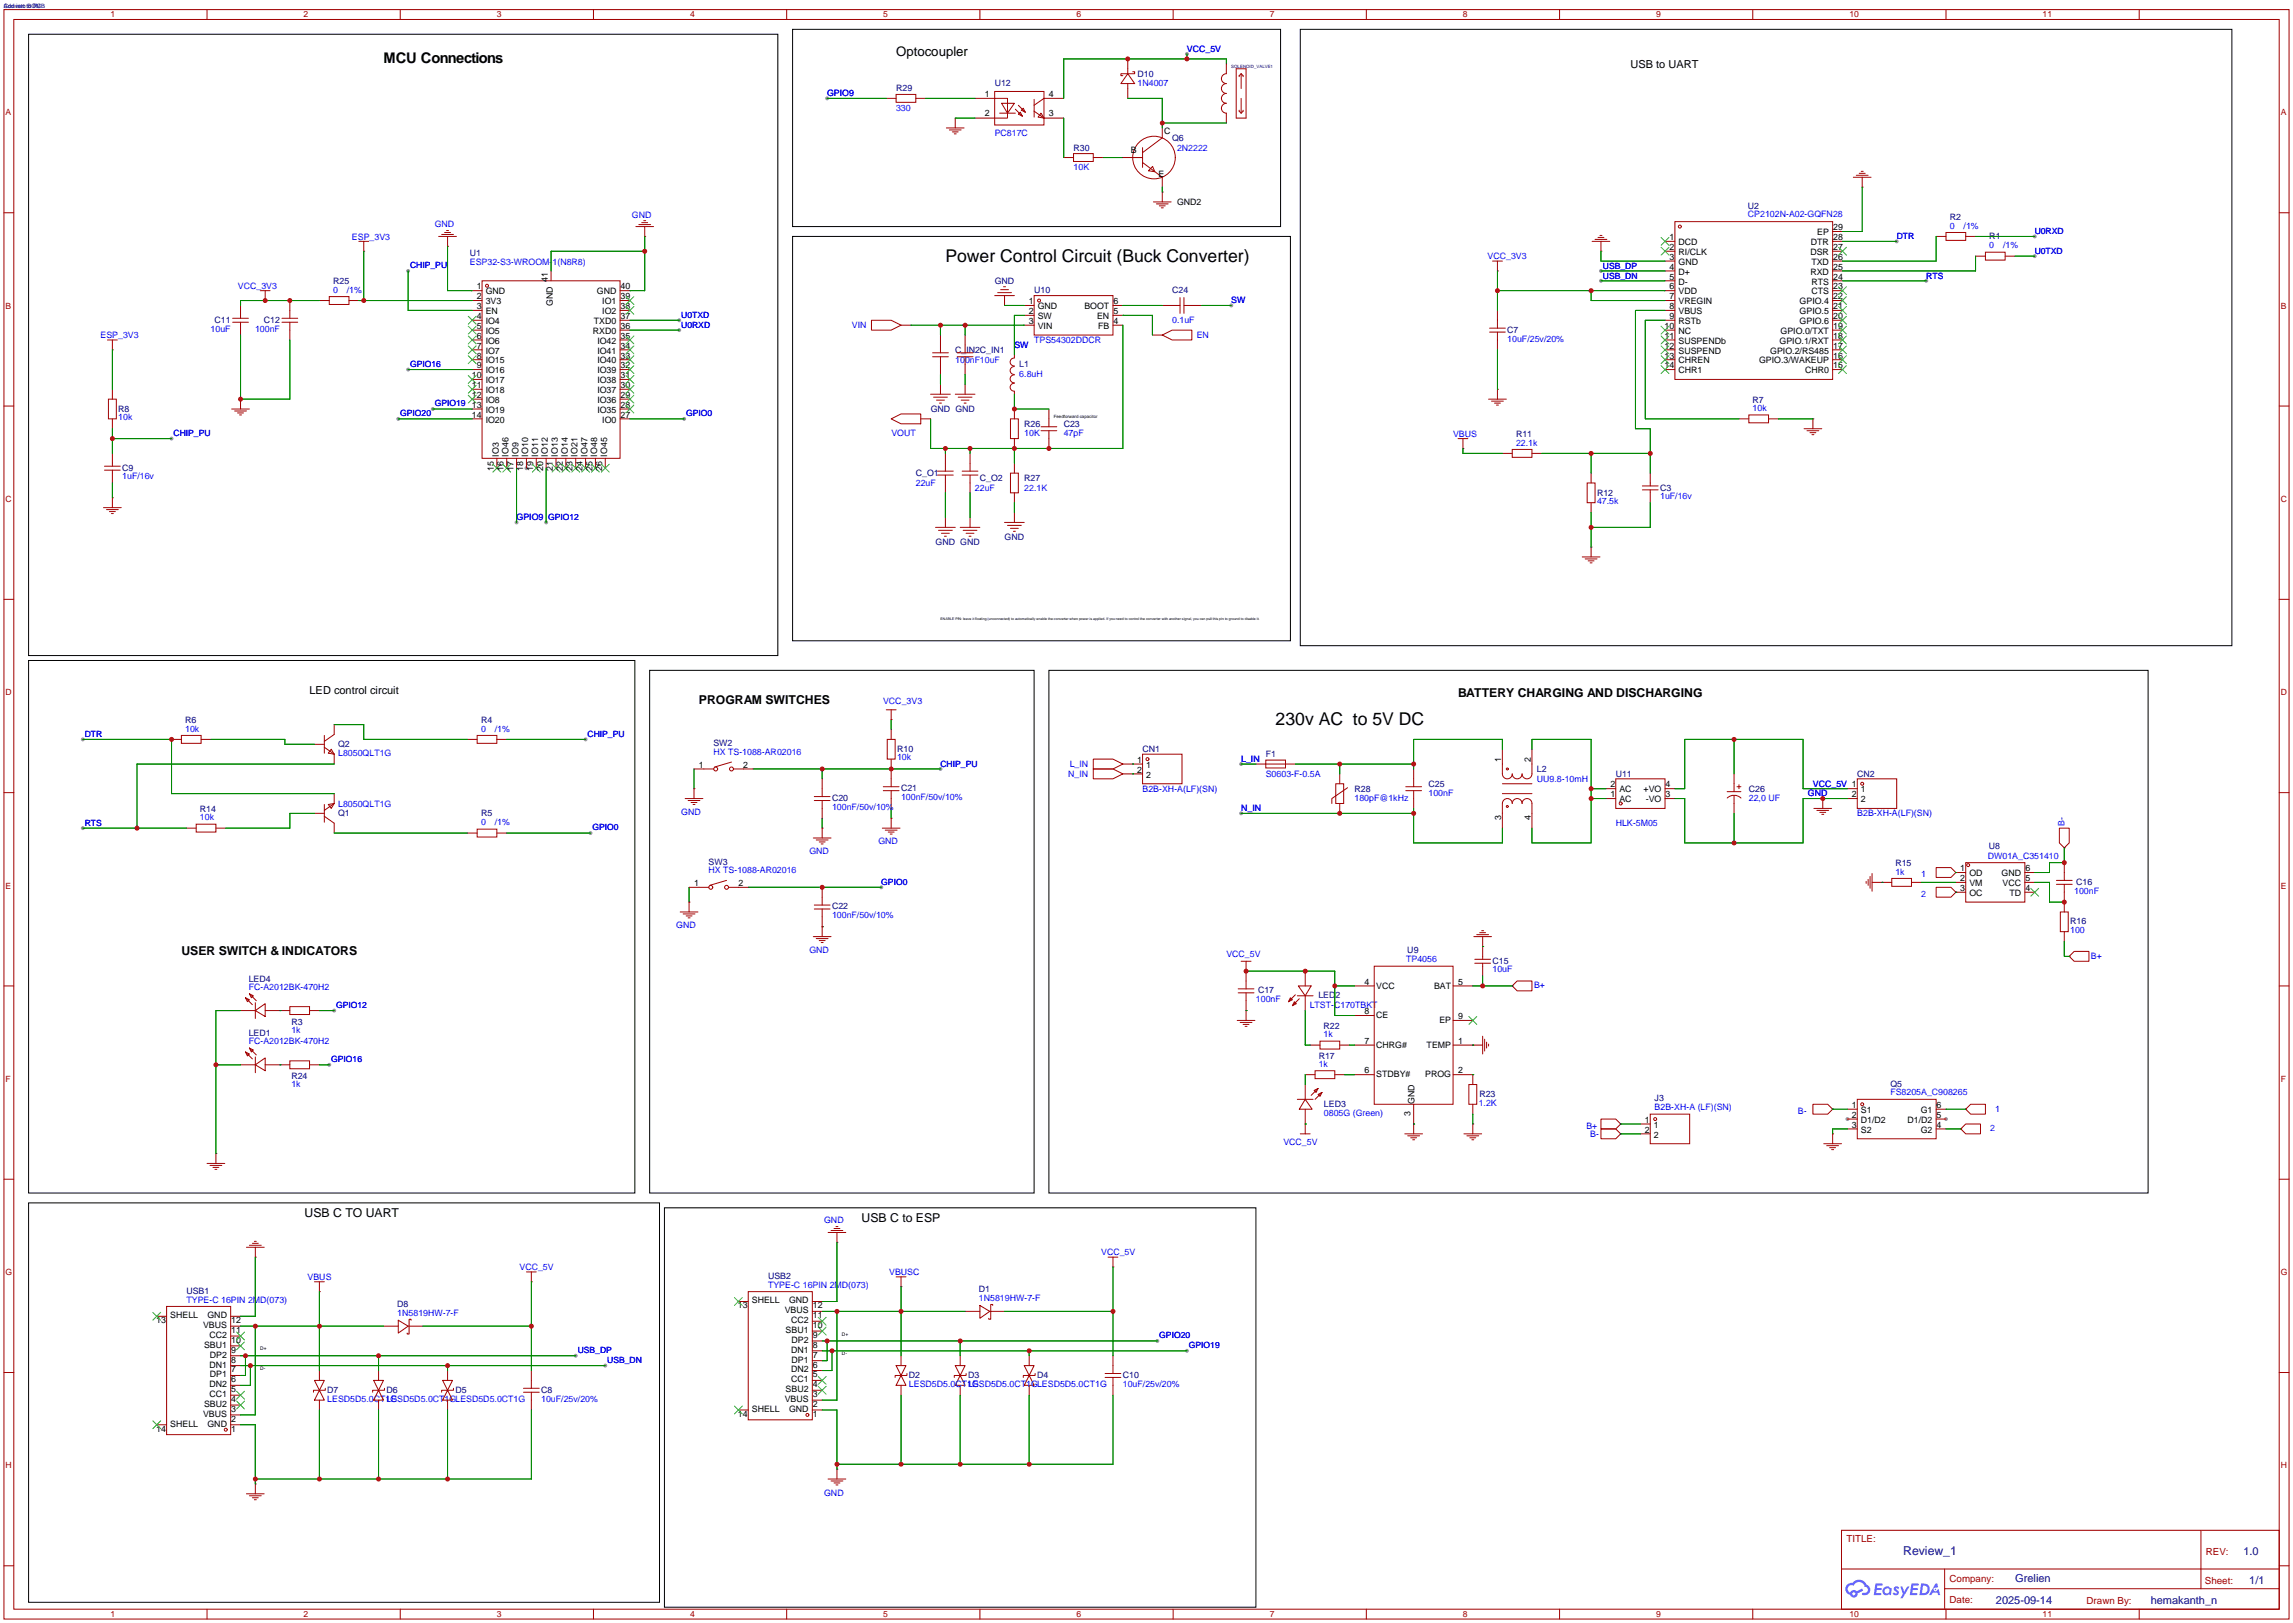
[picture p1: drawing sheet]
<svg xmlns="http://www.w3.org/2000/svg" width="591mm" height="418mm" viewBox="0 0 591 418" stroke-linecap="round" stroke-linejoin="round" font-family="sans-serif">
<defs><g id="words">
<g font-size="4.5">
<text x="243.6" y="67.4">Power Control Circuit (Buck Converter)</text>
<text x="328.7" y="186.8">230v AC to 5V DC</text>
</g>
<text font-size="3.8" x="98.8" y="16.1">MCU Connections</text>
<text font-size="3.4" x="230.9" y="14.4">Optocoupler</text>
<g font-size="3.1">
<text x="375.7" y="179.5">BATTERY CHARGING AND DISCHARGING</text>
<text x="180.1" y="181.3">PROGRAM SWITCHES</text>
<text x="46.7" y="246.1">USER SWITCH &amp; INDICATORS</text>
<text x="78.5" y="313.4">USB C TO UART</text>
<text x="222" y="314.6">USB C to ESP</text>
</g>
<text font-size="3.1" fill="#000080" x="490.4" y="400.4">Review_1</text>
<g font-size="2.8">
<text x="420.1" y="17.5">USB to UART</text>
<text x="79.8" y="178.8">LED control circuit</text>
</g>
<g font-size="2.8" fill="#000080">
<text x="578" y="400.6">1.0</text>
<text x="519.2" y="407.5">Grelien</text>
<text x="514.3" y="413.1">2025-09-14</text>
<text x="554.1" y="413">hemakanth_n</text>
<text x="579.5" y="408">1/1</text>
</g>
<g font-size="2.5" fill="#a00000">
<text x="475.7" y="397.2">TITLE:</text>
<text x="568.4" y="400.6">REV:</text>
<text x="502.3" y="407.5">Company:</text>
<text x="568.1" y="407.9">Sheet:</text>
<text x="502.3" y="413">Date:</text>
<text x="537.6" y="413">Drawn By:</text>
</g>
<g font-size="2.3" fill="#00f">
<text x="305.8" y="13.4">VCC_5V</text>
<text x="293.1" y="22.3">1N4007</text>
<text x="213.1" y="24.8">GPIO9</text>
<text x="230.9" y="28.6">330</text>
<text x="256.3" y="35">PC817C</text>
<text x="303.3" y="38.8">2N2222</text>
<text x="276.6" y="43.8">10K</text>
<text x="112" y="58.6">GND</text>
<text x="162.8" y="56.1">GND</text>
<text x="450.4" y="56">CP2102N-A02-GQFN28</text>
<text x="502.4" y="58.9">0</text>
<text x="505.9" y="58.9">/1%</text>
<text x="90.7" y="61.7">ESP_3V3</text>
<text x="512.6" y="64">0</text>
<text x="516.1" y="64">/1%</text>
<text x="121.1" y="68.2">ESP32-S3-WROOM-1(N8R8)</text>
<text x="383.3" y="66.8">VCC_3V3</text>
<text x="61.3" y="74.4">VCC_3V3</text>
<text x="85.8" y="75.4">0</text>
<text x="89.4" y="75.4">/1%</text>
<text x="302" y="83.2">0.1uF</text>
<text x="317.2" y="78.1">SW</text>
<text x="25.9" y="87.1">ESP_3V3</text>
<text x="54.3" y="85.4">10uF</text>
<text x="65.7" y="85.4">100nF</text>
<text x="219.5" y="84.5">VIN</text>
<text x="261.4" y="89.6">SW</text>
<text x="266.4" y="88.3">TPS54302DDCR</text>
<text x="308.4" y="87">EN</text>
<text x="388.4" y="88">10uF/25v/20%</text>
<text x="246.1" y="93.4">100nF10uF</text>
<text x="262.6" y="97.2">6.8uH</text>
<text x="451.6" y="105.9">10k</text>
<text x="30.5" y="108.2">10k</text>
<text x="229.7" y="112.4">VOUT</text>
<text x="263.9" y="112.4">10K</text>
<text x="274.1" y="112.4">47pF</text>
<text x="374.4" y="112.5">VBUS</text>
<text x="390.6" y="114.8">22.1k</text>
<text x="31.5" y="123.5">1uF/16v</text>
<text x="236" y="125.1">22uF</text>
<text x="251.2" y="126.4">22uF</text>
<text x="263.9" y="126.4">22.1K</text>
<text x="411.5" y="129.8">47.5k</text>
<text x="427.7" y="128.6">1uF/16v</text>
<text x="133.1" y="134">GPIO9</text>
<text x="227.5" y="181.4">VCC_3V3</text>
<text x="47.7" y="188.5">10k</text>
<text x="123.9" y="188.5">0</text>
<text x="127.5" y="188.5">/1%</text>
<text x="87.1" y="194.6">L8050QLT1G</text>
<text x="183.8" y="194.4">HX TS-1088-AR02016</text>
<text x="231.1" y="195.8">10k</text>
<text x="275.6" y="197.5">L_IN</text>
<text x="319.8" y="196.2">L_IN</text>
<text x="275.3" y="200.1">N_IN</text>
<text x="294.4" y="203.9">B2B-XH-A(LF)(SN)</text>
<text x="326.1" y="200.1">S0603-F-0.5A</text>
<text x="396" y="201.3">UU9.8-10mH</text>
<text x="467.1" y="202.6">VCC_5V 1</text>
<text x="87.1" y="208">L8050QLT1G</text>
<text x="175.5" y="209.8">GND</text>
<text x="214.4" y="208.6">100nF/50v/10%</text>
<text x="232.2" y="206">100nF/50v/10%</text>
<text x="319.8" y="208.9">N_IN</text>
<text x="349" y="206.4">180pF@1kHz</text>
<text x="368" y="205.1">100nF</text>
<text x="450.6" y="206.4">22,0 UF</text>
<text x="465.8" y="205.1">GND</text>
<text x="51.5" y="211.3">10k</text>
<text x="123.9" y="212.6">0</text>
<text x="127.5" y="212.6">/1%</text>
<text x="416.3" y="212.8">HLK-5M05</text>
<text x="478.5" y="210.2">B2B-XH-A(LF)(SN)</text>
<text x="531.9" y="212.7" transform="rotate(-90 531.9 212.7)">B-</text>
<text x="208.5" y="220">GND</text>
<text x="226.3" y="217.4">GND</text>
<text x="512.2" y="221.1">DW01A_C351410</text>
<text x="182.5" y="224.9">HX TS-1088-AR02016</text>
<text x="488.4" y="225.3">1k</text>
<text x="495" y="225.9">1</text>
<text x="495" y="231">2</text>
<text x="534.4" y="230.2">100nF</text>
<text x="174.2" y="239">GND</text>
<text x="214.4" y="236.5">100nF/50v/10%</text>
<text x="208.5" y="245.4">GND</text>
<text x="533.4" y="240.3">100</text>
<text x="316" y="246.4">VCC_5V</text>
<text x="362.3" y="247.9">TP4056</text>
<text x="384.6" y="250.5">10uF</text>
<text x="538.8" y="247">B+</text>
<text x="64.1" y="255">FC-A2012BK-470H2</text>
<text x="395.2" y="254.6">B+</text>
<text x="323.6" y="258.1">100nF</text>
<text x="337.5" y="259.6">LTST-C170TBKT</text>
<text x="64.1" y="269">FC-A2012BK-470H2</text>
<text x="75.1" y="266">1k</text>
<text x="341" y="267.2">1k</text>
<text x="339.8" y="274.8">1k</text>
<text x="75.1" y="280">1k</text>
<text x="341.1" y="287.3">0805G (Green)</text>
<text x="381" y="284.8">1.2K</text>
<text x="426.3" y="285.8">B2B-XH-A (LF)(SN)</text>
<text x="463.2" y="286.9">B-</text>
<text x="487.1" y="282">FS8205A_C908265</text>
<text x="514.1" y="286.4">1</text>
<text x="408.7" y="290.7">B+</text>
<text x="409.7" y="293">B-</text>
<text x="512.8" y="291.4">2</text>
<text x="330.7" y="295">VCC_5V</text>
<text x="212.3" y="315">GND</text>
<text x="283.7" y="323.4">VCC_5V</text>
<text x="79.2" y="329.7">VBUS</text>
<text x="133.9" y="327.2">VCC_5V</text>
<text x="229.1" y="328.4">VBUSC</text>
<text x="48" y="335.5">TYPE-C 16PIN 2MD(073)</text>
<text x="197.9" y="331.7">TYPE-C 16PIN 2MD(073)</text>
<text x="252.2" y="335">1N5819HW-7-F</text>
<text x="102.4" y="338.8">1N5819HW-7-F</text>
<text x="234.2" y="357.2">LESD5D5.0CT1G</text>
<text x="249.4" y="357.2">LESD5D5.0CT1GLESD5D5.0CT1G</text>
<text x="289.3" y="357.2">10uF/25v/20%</text>
<text x="84.3" y="361">LESD5D5.0CT1G</text>
<text x="99.6" y="361">LESD5D5.0CT1GLESD5D5.0CT1G</text>
<text x="139.4" y="361">10uF/25v/20%</text>
<text x="212.3" y="385.4">GND</text>
</g>
<g font-size="2.3" fill="#000080">
<text x="230.9" y="23.5">R29</text>
<text x="256.3" y="22.3">U12</text>
<text x="293.1" y="19.7">D10</text>
<text x="276.6" y="38.8">R30</text>
<text x="302" y="36.2">Q6</text>
<text x="450.4" y="53.8">U2</text>
<text x="502.4" y="56.6">R2</text>
<text x="121.1" y="66">U1</text>
<text x="512.6" y="61.7">R1</text>
<text x="85.8" y="73.1">R25</text>
<text x="256.3" y="73.1">GND</text>
<text x="266.4" y="75.6">U10</text>
<text x="302" y="75.6">C24</text>
<text x="55.3" y="83.2">C11</text>
<text x="68" y="83.2">C12</text>
<text x="388.4" y="85.6">C7</text>
<text x="246.1" y="90.8">C_IN2C_IN1</text>
<text x="262.6" y="94.6">L1</text>
<text x="30.5" y="106.1">R8</text>
<text x="239.8" y="106.1">GND GND</text>
<text x="451.6" y="103.7">R7</text>
<text x="263.9" y="109.9">R26</text>
<text x="274.1" y="109.9">C23</text>
<text x="390.6" y="112.6">R11</text>
<text x="31.5" y="121.3">C9</text>
<text x="236" y="122.6">C_O1</text>
<text x="252.5" y="123.9">C_O2</text>
<text x="263.9" y="123.9">R27</text>
<text x="411.5" y="127.7">R12</text>
<text x="427.7" y="126.4">C3</text>
<text x="241.1" y="140.4">GND GND</text>
<text x="258.8" y="139.1">GND</text>
<text x="47.7" y="186.3">R6</text>
<text x="123.9" y="186.1">R4</text>
<text x="87.1" y="192.3">Q2</text>
<text x="183.8" y="192.2">SW2</text>
<text x="231.1" y="193.6">R10</text>
<text x="294.4" y="193.7">CN1</text>
<text x="326.1" y="195">F1</text>
<text x="232.2" y="203.7">C21</text>
<text x="349" y="203.9">R28</text>
<text x="368" y="202.6">C25</text>
<text x="396" y="198.8">L2</text>
<text x="416.3" y="200.1">U11</text>
<text x="450.6" y="203.9">C26</text>
<text x="478.5" y="200.1">CN2</text>
<text x="51.5" y="209.1">R14</text>
<text x="214.4" y="206.3">C20</text>
<text x="87.1" y="210.3">Q1</text>
<text x="123.9" y="210.3">R5</text>
<text x="512.5" y="218.8">U8</text>
<text x="182.5" y="222.7">SW3</text>
<text x="488.4" y="223.1">R15</text>
<text x="535" y="227.9">C16</text>
<text x="214.4" y="234.2">C22</text>
<text x="533.4" y="238.1">R16</text>
<text x="362.6" y="245.5">U9</text>
<text x="384.6" y="248.3">C15</text>
<text x="64.1" y="252.8">LED4</text>
<text x="324.1" y="255.8">C17</text>
<text x="339.7" y="257.1">LED2</text>
<text x="75.1" y="263.9">R3</text>
<text x="64.1" y="266.8">LED1</text>
<text x="341" y="265">R22</text>
<text x="339.8" y="272.7">R17</text>
<text x="75.1" y="277.9">R24</text>
<text x="487.1" y="279.8">Q5</text>
<text x="341.1" y="285">LED3</text>
<text x="381.2" y="282.5">R23</text>
<text x="426.3" y="283.7">J3</text>
<text x="197.9" y="329.5">USB2</text>
<text x="48" y="333.3">USB1</text>
<text x="252.2" y="332.9">D1</text>
<text x="102.4" y="336.7">D8</text>
<text x="84.3" y="358.8">D7</text>
<text x="99.6" y="358.8">D6</text>
<text x="117.3" y="358.8">D5</text>
<text x="139.4" y="358.8">C8</text>
<text x="234.2" y="355">D2</text>
<text x="249.4" y="355">D3</text>
<text x="267.2" y="355">D4</text>
<text x="289.3" y="355">C10</text>
</g>
<g font-size="2.3">
<text x="253.8" y="24.9">1</text>
<text x="270.3" y="24.9">4</text>
<text x="253.8" y="30">2</text>
<text x="270.3" y="30">3</text>
<text x="300" y="34.4">C</text>
<text x="291.3" y="39.5">B</text>
<text x="298.5" y="45.6">E</text>
<text x="303.3" y="52.7">GND2</text>
<text x="472.3" y="59.3">29</text>
<text x="430.2" y="61.9">1</text>
<text x="430.2" y="64.4">2</text>
<text x="432.5" y="63.1">DCD</text>
<text x="432.5" y="65.7">RI/CLK</text>
<text x="466.5" y="65.7">DSR</text>
<text x="466.6" y="63.1">DTR</text>
<text x="468.2" y="60.6">EP</text>
<text x="472.3" y="64.4">27</text>
<text x="472.3" y="61.9">28</text>
<text x="430.2" y="66.9">3</text>
<text x="430.2" y="69.5">4</text>
<text x="432.5" y="68.2">GND</text>
<text x="432.5" y="70.7">D+</text>
<text x="466.5" y="70.7">RXD</text>
<text x="466.7" y="68.2">TXD</text>
<text x="472.3" y="69.5">25</text>
<text x="472.3" y="66.9">26</text>
<text x="122.8" y="74.6">1</text>
<text x="122.8" y="77.1">2</text>
<text x="125.1" y="75.8">GND</text>
<text x="141.2" y="72.7" transform="rotate(-90 141.2 72.7)">41</text>
<text x="153.8" y="75.8">GND</text>
<text x="159.9" y="77.1">39</text>
<text x="159.9" y="74.6">40</text>
<text x="430.2" y="72">5</text>
<text x="430.2" y="74.6">6</text>
<text x="430.2" y="77.1">7</text>
<text x="432.5" y="73.3">D-</text>
<text x="432.5" y="75.8">VDD</text>
<text x="466.7" y="75.8">CTS</text>
<text x="466.7" y="73.3">RTS</text>
<text x="472.3" y="77.1">22</text>
<text x="472.3" y="74.6">23</text>
<text x="472.3" y="72">24</text>
<text x="122.8" y="79.6">3</text>
<text x="122.8" y="82.2">4</text>
<text x="125.1" y="78.4">3V3</text>
<text x="125.1" y="80.9">EN</text>
<text x="125.1" y="83.4">IO4</text>
<text x="142.5" y="78.8" transform="rotate(-90 142.5 78.8)">GND</text>
<text x="153" y="83.4">TXD0</text>
<text x="155.2" y="80.9">IO2</text>
<text x="155.2" y="78.4">IO1</text>
<text x="159.9" y="82.2">37</text>
<text x="159.9" y="79.6">38</text>
<text x="265.1" y="78.4">1</text>
<text x="265.1" y="80.9">2</text>
<text x="265.1" y="83.4">3</text>
<text x="267.4" y="79.6">GND</text>
<text x="267.4" y="82.2">SW</text>
<text x="279.4" y="79.6">BOOT</text>
<text x="282.7" y="82.2">EN</text>
<text x="286.9" y="83.4">4</text>
<text x="286.9" y="80.9">5</text>
<text x="286.9" y="78.4">6</text>
<text x="430.2" y="79.6">8</text>
<text x="430.2" y="82.2">9</text>
<text x="432.5" y="78.4">VREGIN</text>
<text x="432.5" y="80.9">VBUS</text>
<text x="432.5" y="83.4">RSTb</text>
<text x="463.7" y="83.4">GPIO.6</text>
<text x="463.7" y="80.9">GPIO.5</text>
<text x="463.7" y="78.4">GPIO.4</text>
<text x="472.3" y="82.2">20</text>
<text x="472.3" y="79.6">21</text>
<text x="122.8" y="84.7">5</text>
<text x="122.8" y="87.3">6</text>
<text x="122.8" y="89.8">7</text>
<text x="125.1" y="86">IO5</text>
<text x="125.1" y="88.5">IO6</text>
<text x="152.8" y="86">RXD0</text>
<text x="153.9" y="88.5">IO42</text>
<text x="159.9" y="89.8">34</text>
<text x="159.9" y="87.3">35</text>
<text x="159.9" y="84.7">36</text>
<text x="267.4" y="84.7">VIN</text>
<text x="282.9" y="84.7">FB</text>
<text x="428.9" y="84.7">10</text>
<text x="428.9" y="87.3">11</text>
<text x="428.9" y="89.8">12</text>
<text x="432.5" y="86">NC</text>
<text x="432.5" y="88.5">SUSPENDb</text>
<text x="458.5" y="88.5">GPIO.1/RXT</text>
<text x="458.8" y="86">GPIO.0/TXT</text>
<text x="472.3" y="89.8">17</text>
<text x="472.3" y="87.3">18</text>
<text x="472.3" y="84.7">19</text>
<text x="122.8" y="92.3">8</text>
<text x="122.8" y="94.9">9</text>
<text x="125.1" y="91.1">IO7</text>
<text x="125.1" y="93.6">IO15</text>
<text x="153.9" y="93.6">IO40</text>
<text x="153.9" y="91.1">IO41</text>
<text x="159.9" y="94.9">32</text>
<text x="159.9" y="92.3">33</text>
<text x="428.9" y="92.3">13</text>
<text x="428.9" y="94.9">14</text>
<text x="432.5" y="91.1">SUSPEND</text>
<text x="432.5" y="93.6">CHREN</text>
<text x="453.2" y="93.6">GPIO.3/WAKEUP</text>
<text x="456.1" y="91.1">GPIO.2/RS485</text>
<text x="472.3" y="94.9">15</text>
<text x="472.3" y="92.3">16</text>
<text x="121.6" y="97.4">10</text>
<text x="121.6" y="100">11</text>
<text x="125.1" y="96.1">IO16</text>
<text x="125.1" y="98.7">IO17</text>
<text x="125.1" y="101.2">IO18</text>
<text x="153.9" y="101.2">IO37</text>
<text x="153.9" y="98.7">IO38</text>
<text x="153.9" y="96.1">IO39</text>
<text x="159.9" y="100">30</text>
<text x="159.9" y="97.4">31</text>
<text x="432.5" y="96.1">CHR1</text>
<text x="465.1" y="96.1">CHR0</text>
<text x="121.6" y="102.5">12</text>
<text x="121.6" y="105">13</text>
<text x="121.6" y="107.6">14</text>
<text x="125.1" y="103.8">IO8</text>
<text x="125.1" y="106.3">IO19</text>
<text x="153.9" y="106.3">IO35</text>
<text x="153.9" y="103.8">IO36</text>
<text x="159.9" y="107.6">27</text>
<text x="159.9" y="105">28</text>
<text x="159.9" y="102.5">29</text>
<text x="125.1" y="108.8">IO20</text>
<text x="155.2" y="108.8">IO0</text>
<text x="128.5" y="117.6" transform="rotate(-90 128.5 117.6)">IO3</text>
<text x="131" y="117.6" transform="rotate(-90 131 117.6)">IO46</text>
<text x="133.6" y="117.6" transform="rotate(-90 133.6 117.6)">IO9</text>
<text x="136.1" y="117.6" transform="rotate(-90 136.1 117.6)">IO10</text>
<text x="138.6" y="117.6" transform="rotate(-90 138.6 117.6)">IO11</text>
<text x="141.2" y="117.6" transform="rotate(-90 141.2 117.6)">IO12</text>
<text x="143.7" y="117.6" transform="rotate(-90 143.7 117.6)">IO13</text>
<text x="146.3" y="117.6" transform="rotate(-90 146.3 117.6)">IO14</text>
<text x="148.8" y="117.6" transform="rotate(-90 148.8 117.6)">IO21</text>
<text x="151.3" y="117.6" transform="rotate(-90 151.3 117.6)">IO47</text>
<text x="153.9" y="117.6" transform="rotate(-90 153.9 117.6)">IO48</text>
<text x="156.4" y="117.6" transform="rotate(-90 156.4 117.6)">IO45</text>
<text x="127.2" y="121.2" transform="rotate(-90 127.2 121.2)">15</text>
<text x="129.8" y="121.2" transform="rotate(-90 129.8 121.2)">16</text>
<text x="132.3" y="121.2" transform="rotate(-90 132.3 121.2)">17</text>
<text x="134.8" y="121.2" transform="rotate(-90 134.8 121.2)">18</text>
<text x="137.4" y="121.2" transform="rotate(-90 137.4 121.2)">19</text>
<text x="139.9" y="121.2" transform="rotate(-90 139.9 121.2)">20</text>
<text x="142.5" y="121.2" transform="rotate(-90 142.5 121.2)">21</text>
<text x="145" y="121.2" transform="rotate(-90 145 121.2)">22</text>
<text x="147.5" y="121.2" transform="rotate(-90 147.5 121.2)">23</text>
<text x="150.1" y="121.2" transform="rotate(-90 150.1 121.2)">24</text>
<text x="152.6" y="121.2" transform="rotate(-90 152.6 121.2)">25</text>
<text x="155.2" y="121.2" transform="rotate(-90 155.2 121.2)">26</text>
<text x="180.1" y="197.7">1</text>
<text x="191.5" y="197.7">2</text>
<text x="293" y="196.5">1</text>
<text x="295.3" y="197.7">1</text>
<text x="386.8" y="196.3" transform="rotate(-90 386.8 196.3)">1</text>
<text x="394.4" y="196.3" transform="rotate(-90 394.4 196.3)">2</text>
<text x="293" y="199">2</text>
<text x="295.3" y="200.3">2</text>
<text x="414.9" y="202.8">2</text>
<text x="429.1" y="202.8">4</text>
<text x="414.9" y="205.4">1</text>
<text x="417.2" y="206.6">AC</text>
<text x="417.2" y="204.1">AC</text>
<text x="423.5" y="204.1">+VO</text>
<text x="424" y="206.6">-VO</text>
<text x="429.1" y="205.4">3</text>
<text x="477.1" y="205.4">2</text>
<text x="479.5" y="204.1">1</text>
<text x="479.5" y="206.6">2</text>
<text x="386.8" y="211.3" transform="rotate(-90 386.8 211.3)">3</text>
<text x="394.4" y="211.3" transform="rotate(-90 394.4 211.3)">4</text>
<text x="505.1" y="224.4">1</text>
<text x="505.1" y="227">2</text>
<text x="507.4" y="225.7">OD</text>
<text x="515.7" y="225.7">GND</text>
<text x="521.8" y="227">5</text>
<text x="521.8" y="224.4">6</text>
<text x="178.8" y="228.2">1</text>
<text x="190.2" y="228.2">2</text>
<text x="505.1" y="229.5">3</text>
<text x="507.4" y="228.2">VM</text>
<text x="507.4" y="230.8">OC</text>
<text x="516" y="228.2">VCC</text>
<text x="517.8" y="230.8">TD</text>
<text x="521.8" y="229.5">4</text>
<text x="351.5" y="253.6">4</text>
<text x="354.6" y="254.6">VCC</text>
<text x="369.5" y="254.6">BAT</text>
<text x="375.7" y="253.6">5</text>
<text x="351.5" y="261.2">8</text>
<text x="354.6" y="262.3">CE</text>
<text x="370.9" y="263.5">EP</text>
<text x="375.7" y="262.5">9</text>
<text x="351.5" y="268.9">7</text>
<text x="354.6" y="269.9">CHRG#</text>
<text x="367.6" y="269.9">TEMP</text>
<text x="375.7" y="268.9">1</text>
<text x="351.5" y="276.5">6</text>
<text x="354.6" y="277.5">STDBY#</text>
<text x="367.2" y="277.5">PROG</text>
<text x="375.7" y="276.5">2</text>
<text x="363.4" y="287.4" transform="rotate(-90 363.4 287.4)">3</text>
<text x="364.5" y="284.4" transform="rotate(-90 364.5 284.4)">GND</text>
<text x="477.1" y="285.4">1</text>
<text x="477.1" y="287.9">2</text>
<text x="479.5" y="286.6">S1</text>
<text x="494.9" y="286.6">G1</text>
<text x="499" y="287.9">5</text>
<text x="499" y="285.4">6</text>
<text x="423.8" y="289.2">1</text>
<text x="423.8" y="291.7">2</text>
<text x="426.1" y="290.5">1</text>
<text x="426.1" y="293">2</text>
<text x="477.1" y="290.5">3</text>
<text x="479.5" y="289.2">D1/D2</text>
<text x="479.5" y="291.7">S2</text>
<text x="491.5" y="289.2">D1/D2</text>
<text x="494.9" y="291.7">G2</text>
<text x="499" y="290.5">4</text>
<text x="193.7" y="335.7">SHELL</text>
<text x="203.3" y="335.7">GND</text>
<text x="40.3" y="340.8">13</text>
<text x="43.9" y="339.5">SHELL</text>
<text x="53.5" y="339.5">GND</text>
<text x="59.6" y="340.8">12</text>
<text x="190.1" y="337">13</text>
<text x="202.2" y="338.3">VBUS</text>
<text x="203.8" y="340.8">CC2</text>
<text x="209.4" y="339.5">11</text>
<text x="209.4" y="337">12</text>
<text x="52.3" y="342.1">VBUS</text>
<text x="52.6" y="347.1">SBU1</text>
<text x="54" y="344.6">CC2</text>
<text x="59.6" y="345.9">10</text>
<text x="59.6" y="343.3">11</text>
<text x="202.4" y="343.3">SBU1</text>
<text x="203.9" y="345.9">DP2</text>
<text x="209.4" y="347.1">8</text>
<text x="209.4" y="344.6">9</text>
<text x="209.4" y="342.1">10</text>
<text x="54" y="352.2">DN1</text>
<text x="54.1" y="349.7">DP2</text>
<text x="59.6" y="353.5">7</text>
<text x="59.6" y="351">8</text>
<text x="59.6" y="348.4">9</text>
<text x="203.8" y="353.5">DN2</text>
<text x="203.8" y="348.4">DN1</text>
<text x="203.9" y="351">DP1</text>
<text x="209.4" y="352.2">6</text>
<text x="209.4" y="349.7">7</text>
<text x="54" y="359.8">CC1</text>
<text x="54" y="357.3">DN2</text>
<text x="54.1" y="354.8">DP1</text>
<text x="59.6" y="358.6">5</text>
<text x="59.6" y="356">6</text>
<text x="202.4" y="358.6">SBU2</text>
<text x="203.8" y="356">CC1</text>
<text x="209.4" y="359.8">3</text>
<text x="209.4" y="357.3">4</text>
<text x="209.4" y="354.8">5</text>
<text x="52.3" y="364.9">VBUS</text>
<text x="52.6" y="362.4">SBU2</text>
<text x="59.6" y="363.7">3</text>
<text x="59.6" y="361.1">4</text>
<text x="190.1" y="364.9">14</text>
<text x="193.7" y="363.7">SHELL</text>
<text x="202.2" y="361.1">VBUS</text>
<text x="203.3" y="363.7">GND</text>
<text x="209.4" y="364.9">1</text>
<text x="209.4" y="362.4">2</text>
<text x="40.3" y="368.7">14</text>
<text x="43.9" y="367.5">SHELL</text>
<text x="53.5" y="367.5">GND</text>
<text x="59.6" y="368.7">1</text>
<text x="59.6" y="366.2">2</text>
</g>
<g font-size="2.2" fill="#a00000">
<text x="28.4" y="4.5">1</text>
<text x="78.2" y="4.5">2</text>
<text x="128" y="4.5">3</text>
<text x="177.8" y="4.5">4</text>
<text x="227.6" y="4.5">5</text>
<text x="277.4" y="4.5">6</text>
<text x="327.2" y="4.5">7</text>
<text x="376.9" y="4.5">8</text>
<text x="426.7" y="4.5">9</text>
<text x="476.5" y="4.5">10</text>
<text x="526.3" y="4.5">11</text>
<text x="1.4" y="29.7">A</text>
<text x="587.6" y="29.7">A</text>
<text x="1.4" y="79.5">B</text>
<text x="587.6" y="79.5">B</text>
<text x="1.4" y="129.3">C</text>
<text x="587.6" y="129.3">C</text>
<text x="1.4" y="179.1">D</text>
<text x="587.6" y="179.1">D</text>
<text x="1.4" y="228.9">E</text>
<text x="587.6" y="228.9">E</text>
<text x="1.4" y="278.6">F</text>
<text x="587.6" y="278.6">F</text>
<text x="1.4" y="328.4">G</text>
<text x="587.6" y="328.4">G</text>
<text x="1.4" y="378.2">H</text>
<text x="587.6" y="378.2">H</text>
<text x="28.4" y="416.4">1</text>
<text x="78.2" y="416.4">2</text>
<text x="128" y="416.4">3</text>
<text x="177.8" y="416.4">4</text>
<text x="227.6" y="416.4">5</text>
<text x="277.4" y="416.4">6</text>
<text x="327.2" y="416.4">7</text>
<text x="376.9" y="416.4">8</text>
<text x="426.7" y="416.4">9</text>
<text x="476.5" y="416.4">10</text>
<text x="526.3" y="416.4">11</text>
</g>
<g font-size="2.2" fill="#00f">
<text x="488.7" y="61.6">DTR</text>
<text x="524.3" y="60.4">U0RXD</text>
<text x="524.3" y="65.4">U0TXD</text>
<text x="105.7" y="69.1">CHIP_PU</text>
<text x="413" y="71.8">USB_DN</text>
<text x="413" y="69.3">USB_DP</text>
<text x="496.3" y="71.8">RTS</text>
<text x="175.5" y="81.8">U0TXD</text>
<text x="175.5" y="84.4">U0RXD</text>
<text x="105.7" y="94.5">GPIO16</text>
<text x="103.1" y="107.2">GPIO20</text>
<text x="112" y="104.7">GPIO19</text>
<text x="176.8" y="107.2">GPIO0</text>
<text x="44.7" y="112.3">CHIP_PU</text>
<text x="141.2" y="133.9">GPIO12</text>
<text x="21.8" y="189.8">DTR</text>
<text x="151.4" y="189.8">CHIP_PU</text>
<text x="242.3" y="197.5">CHIP_PU</text>
<text x="21.8" y="212.6">RTS</text>
<text x="152.7" y="213.9">GPIO0</text>
<text x="227.1" y="228">GPIO0</text>
<text x="86.6" y="259.6">GPIO12</text>
<text x="85.3" y="273.6">GPIO16</text>
<text x="298.7" y="344.7">GPIO20</text>
<text x="306.3" y="347.2">GPIO19</text>
<text x="148.8" y="348.5">USB_DP</text>
<text x="156.5" y="351.1">USB_DN</text>
</g>
<g font-size="1.5" fill="#000080">
<text x="1" y="2.1">Convert to PCB</text>
<text x="1" y="2.1">Add into BOM</text>
</g>
<g font-size="1.3">
<text x="67.1" y="347.8">D+</text>
<text x="216.9" y="344">D+</text>
<text x="67.1" y="352.9">D-</text>
<text x="216.9" y="349.1">D-</text>
</g>
<text font-size="1.1" fill="#000080" x="317.2" y="17.4">SOLENOID_VALVE1</text>
<text font-size="1.1" x="271.5" y="107.6">Feedforward capacitor</text>
<text font-size=".9" x="242.3" y="159.7">ENABLE PIN: leave it floating (unconnected) to automatically enable the converter when power is applied. If you need to control the converter with another signal, you can pull this pin to ground to disable it.</text>
</g></defs>
<g fill="#999">
<circle cx="135.6" cy="120.6" r=".51"/>
<circle cx="476" cy="288.2" r=".51"/>
<circle cx="501.4" cy="288.2" r=".51"/>
<circle cx="148.3" cy="349.2" r=".51"/>
<circle cx="156" cy="351.7" r=".51"/>
<circle cx="298.2" cy="345.4" r=".51"/>
<circle cx="305.8" cy="347.9" r=".51"/>
<circle cx="488.7" cy="62.2" r=".51"/>
<circle cx="524.3" cy="60.9" r=".51"/>
<circle cx="524.3" cy="66" r=".51"/>
<circle cx="496.3" cy="72.3" r=".51"/>
<circle cx="412.5" cy="72.3" r=".51"/>
<circle cx="412.5" cy="69.8" r=".51"/>
<circle cx="44.2" cy="113" r=".51"/>
<circle cx="175" cy="82.5" r=".51"/>
<circle cx="175" cy="85" r=".51"/>
<circle cx="105.2" cy="69.8" r=".51"/>
<circle cx="176.3" cy="107.9" r=".51"/>
<circle cx="105.2" cy="95.2" r=".51"/>
<circle cx="111.5" cy="105.3" r=".51"/>
<circle cx="102.6" cy="107.9" r=".51"/>
<circle cx="140.7" cy="134.6" r=".51"/>
<circle cx="86.1" cy="260.3" r=".51"/>
<circle cx="84.8" cy="274.3" r=".51"/>
<circle cx="152.1" cy="214.6" r=".51"/>
<circle cx="150.9" cy="190.4" r=".51"/>
<circle cx="21.3" cy="190.4" r=".51"/>
<circle cx="21.3" cy="213.3" r=".51"/>
<circle cx="227.1" cy="228.5" r=".51"/>
<circle cx="242.3" cy="198.1" r=".51"/>
<circle cx="317.2" cy="78.7" r=".51"/>
<circle cx="319.8" cy="209.5" r=".51"/>
<circle cx="319.8" cy="196.8" r=".51"/>
<circle cx="133.1" cy="134.6" r=".51"/>
<circle cx="213.1" cy="25.3" r=".51"/>
<circle cx="305.8" cy="13.9" r=".51"/>
</g>
<path d="M7.4 8.8h193v160h-193zM204.2 7.6h125.7v50.8h-125.7zM335 7.6h240.1v158.7h-240.1zM270.3 172.7h283.2v134.6h-283.2zM7.4 309.8h162.5v102.9h-162.5zM171.2 311.1h152.4v102.9h-152.4z" fill="none" stroke="#000" stroke-width=".26"/>
<g fill="none" stroke="#a10000" stroke-width=".26">
<path d="M1 2.5h588.8v414.5h-588.8zM3.6 5h583.6v409.5h-583.6zM53.3 2.5v2.5M103.1 2.5v2.5M152.9 2.5v2.5M202.7 2.5v2.5M252.5 2.5v2.5M302.3 2.5v2.5M352 2.5v2.5M401.8 2.5v2.5M451.6 2.5v2.5M501.4 2.5v2.5"/>
<path d="M551.2 2.5v2.5M1 54.8h2.6M431.5 57.1h40.7v40.6h-40.7zM472.2 59.6h2.5M477.5 45.7h4.6M478.3 45.1h3M479 44.6h1.6M479.6 44.1h.5M479.8 48.2h.1M479.8 45.7v2.5M501.4 59.9h5.1v2h-5.1zM587.2 54.8h2.6"/>
<path d="M384.6 67.2h2.5M385.8 69.8h.1M385.8 67.2v2.6M385.8 79.9v4.6M410.2 62.2h4.6M411 61.7h3M411.7 61.2h1.6M412.2 60.6h.5M412.5 64.7h.1M412.5 62.2v2.5M429 67.2h2.5M429 62.2h2.5"/>
<path d="M429 64.7h2.5M429 69.8h2.5M429 72.3h2.5M429 74.9h2.5M429 77.4h2.5M429 79.9h2.5M472.2 67.2h2.5M472.2 62.2h2.5M472.2 64.7h2.5M472.2 69.8h2.5M472.2 72.3h2.5M472.2 74.9h2.5"/>
<path d="M472.2 77.4h2.5M472.2 79.9h2.5M498.9 60.9h2.5M506.5 60.9h2.5M509 66h2.6M511.6 65h5v2h-5zM516.6 66h2.6M27.7 87.6h2.5M29 90.1h.1M29 87.6v2.5M383.8 85.5h4.1M383.8 84.5h4.1"/>
<path d="M385.8 85.5v4.6M429 87.6h2.5M429 82.5h2.5M429 85h2.5M429 90.1h2.5M429 92.6h2.5M429 95.2h2.5M472.2 87.6h2.5M472.2 82.5h2.5M472.2 85h2.5M472.2 90.1h2.5M472.2 92.6h2.5"/>
<path d="M472.2 95.2h2.5M1 104.6h2.6M27.9 102.8h2.1v5.1h-2.1zM29 100.3v2.5M29 107.9v2.5M29 116.8v3.3M375.7 113h2.5M376.9 115.5h.1M376.9 113v2.5M383.5 102.8h4.6M384.3 103.3h3M385.1 103.8h1.5"/>
<path d="M385.6 104.3h.5M385.8 100.3h.1M385.8 100.3v2.5M387.1 116.8h2.5M389.6 115.8h5.1v2h-5.1zM394.7 116.8h2.6M448.1 107.9h2.5M450.6 106.9h5.1v2h-5.1zM455.7 107.9h2.5M464.8 110.4h4.6M465.6 110.9h3M466.3 111.4h1.6"/>
<path d="M466.9 112h.5M467.1 107.9h.1M467.1 107.9v2.5M587.2 104.6h2.6M26.7 130.7h4.5M26.9 121.1h4.1M26.9 120.1h4.1M27.4 131.3h3.1M28.2 131.8h1.5M28.7 132.3h.5M29 128.2h.1M29 121.1v3.3"/>
<path d="M29 128.2v2.5M408.9 124.4h2.1v5.1h-2.1zM410 121.9v2.5M410 129.5v2.5M423.2 126.2h4M423.2 125.2h4M425.2 121.9v3.3M425.2 126.2v3.3M1 154.4h2.6M407.7 143.4h4.5M408.4 144h3.1M409.2 144.5h1.5"/>
<path d="M409.7 145h.5M410 140.9h.1M410 140.9v2.5M587.2 154.4h2.6M1 204.2h2.6M587.2 204.2h2.6M1 253.9h2.6M587.2 253.9h2.6M1 303.7h2.6M65.5 319.7h.5M213.4 317.4h4.5M214.1 316.9h3.1"/>
<path d="M214.9 316.4h1.5M215.4 315.9h.5M215.6 320h.1M215.6 317.4v2.6M587.2 303.7h2.6M40.4 339h2.5M42.9 336.5h16.5v33h-16.5zM59.4 339h2.6M63.5 321.2h4.6M64.3 320.7h3M65 320.2h1.5M65.8 323.8h.1"/>
<path d="M65.8 321.2v2.6M81 330.1h2.6M82.3 332.7h.1M82.3 330.1v2.6M135.6 327.6h2.6M136.9 330.1h.1M136.9 327.6v2.5M190.2 335.2h2.6M192.8 332.7h16.5v33h-16.5zM209.3 337.8h2.5M209.3 335.2h2.5M230.9 328.9h2.5"/>
<path d="M232.2 331.4h.1M232.2 328.9v2.5M248.7 337.8h3.8M252.5 336.2l2.5 1.6-2.5 1.7zM255 337.8h3.8M255.8 336.2v-.2h-.5v3.8h-.5v-.3M285.5 323.8h2.5M286.8 326.3h.1M286.8 323.8v2.5M1 353.5h2.6M59.4 359.3h2.6M59.4 356.8h2.6"/>
<path d="M59.4 354.3h2.6M59.4 351.7h2.6M59.4 349.2h2.6M59.4 346.6h2.6M59.4 344.1h2.6M59.4 341.6h2.6M81 355.5h2.6l-1.3 2.6zM82.3 358.1l1.3 2.5h-2.6zM82.3 353v2.5M83.8 357.6v.5h-3v.5M96.3 355.5h2.5l-1.3 2.6zM97.5 358.1l1.3 2.5h-2.5z"/>
<path d="M97.5 353v2.5M98.8 341.6h3.8M99.1 357.6v.5h-3.1v.5M102.6 340l2.6 1.6-2.6 1.7zM105.2 341.6h3.8M105.9 340v-.2h-.5v3.8h-.5v-.3M114 355.5h2.6l-1.3 2.6zM115.3 358.1l1.3 2.5h-2.6zM115.3 353v2.5M116.8 357.6v.5h-3v.5M134.9 358.6h4M134.9 357.6h4"/>
<path d="M136.9 353v4.6M136.9 358.6v4.6M209.3 358.1h2.5M209.3 355.5h2.5M209.3 353h2.5M209.3 350.5h2.5M209.3 347.9h2.5M209.3 345.4h2.5M209.3 342.8h2.5M209.3 340.3h2.5M230.9 351.7h2.5l-1.2 2.6zM232.2 354.3l1.2 2.5h-2.5z"/>
<path d="M232.2 349.2v2.5M232.2 356.8v2.5M233.7 353.8v.5h-3.1v.5M246.1 351.7h2.6l-1.3 2.6zM247.4 354.3l1.3 2.5h-2.6zM247.4 349.2v2.5M247.4 356.8v2.5M248.9 353.8v.5h-3v.5M263.9 351.7h2.5l-1.2 2.6zM265.2 354.3l1.2 2.5h-2.5zM265.2 349.2v2.5M265.2 356.8v2.5"/>
<path d="M266.7 353.8v.5h-3v.5M284.7 354.8h4.1M284.7 353.8h4.1M286.8 349.2v4.6M286.8 354.8v4.5M587.2 353.5h2.6M40.4 367h2.5M59.4 367h2.6M59.4 364.4h2.6M59.4 361.9h2.6M82.3 360.6v2.6M97.5 360.6v2.6"/>
<path d="M115.3 360.6v2.6M190.2 363.2h2.6M209.3 363.2h2.5M209.3 360.6h2.5M215.6 378.4h.1M215.6 378.4v2.5M63.5 384.7h4.6M64.3 385.3h3M65 385.8h1.5M65.5 386.3h.5M65.8 382.2h.1M65.8 382.2v2.5"/>
<path d="M213.4 380.9h4.5M214.1 381.4h3.1M214.9 382h1.5M215.4 382.5h.5M474.5 394.1h112.7v20.4h-112.7zM567.1 394.2v15M1 403.3h2.6M53.3 414.5v2.5M103.1 414.5v2.5M152.9 414.5v2.5M202.7 414.5v2.5M252.5 414.5v2.5"/>
<path d="M302.3 414.5v2.5M352 414.5v2.5M401.8 414.5v2.5M451.6 414.5v2.5M474.5 404.1h112.7M501 409.2h86.2M501 404.1v10.2M501.4 414.5v2.5M551.2 414.5v2.5M587.2 403.3h2.6"/>
<circle cx="432.8" cy="58.4" r=".38"/>
<circle cx="58.2" cy="368.2" r=".38"/>
<circle cx="208" cy="364.4" r=".38"/>
</g>
<g fill="none" stroke="#3c3" stroke-width=".26">
<path d="M428 61.2l2 2M428 63.7l2 2M430 61.2l-2 2M430 63.7l-2 2M473.7 78.9l2 2.1M473.7 76.4l2 2M473.7 73.9l2 2M473.7 63.7l2 2M475.7 78.9l-2 2.1M475.7 76.4l-2 2M475.7 73.9l-2 2M475.7 63.7l-2 2"/>
<path d="M428 84l2 2M428 86.6l2 2M428 89.1l2 2M428 91.6l2 2.1M428 94.2l2 2M430 84l-2 2M430 86.6l-2 2M430 89.1l-2 2M430 91.6l-2 2.1M430 94.2l-2 2M473.7 94.2l2 2M473.7 91.6l2 2.1"/>
<path d="M473.7 89.1l2 2M473.7 86.6l2 2M473.7 84l2 2M473.7 81.5l2 2M475.7 94.2l-2 2M475.7 91.6l-2 2.1M475.7 89.1l-2 2M475.7 86.6l-2 2M475.7 84l-2 2M475.7 81.5l-2 2M39.4 338l2 2M41.4 338l-2 2"/>
<path d="M189.2 334.2l2.1 2M191.3 334.2l-2.1 2M210.8 339.3l2.1 2M212.9 339.3l-2.1 2M61 358.3l2 2.1M61 345.6l2 2.1M61 343.1l2 2M63 358.3l-2 2.1M63 345.6l-2 2.1M63 343.1l-2 2M210.8 357.1l2.1 2M210.8 354.5l2.1 2.1"/>
<path d="M210.8 341.8l2.1 2.1M212.9 357.1l-2.1 2M212.9 354.5l-2.1 2.1M212.9 341.8l-2.1 2.1M39.4 366l2 2M41.4 366l-2 2M61 360.9l2 2M63 360.9l-2 2M189.2 362.1l2.1 2.1M191.3 362.1l-2.1 2.1"/>
</g>
<g fill="#5487ff">
<path d="M488.1 408.8l.9-.1 .3 .2-.2 .5a.33 .33 0 0 0-.3-.3 .33 .33 0 0 0-.3 .1v.1a.8 .8 0 0 1 .8 .8 .8 .8 0 0 1-.8 .8l-.9-.4 .4-.4 .5 .3 .2-.1v-.2a.88 .88 0 0 1-.6-1.3z"/>
<path d="M489.6 408.6h.6l.4 1.3 .8-1.3h.6l-1.8 3.1h-.6l.7-1.2z"/>
<path d="M483.2 407.9l1.9 .1-.1 .4h-1.3l-.1 .6h1.1l.2 .3-.3 .2h-1.1l-.1 .8 1.2 .1 .2 .2-.2 .2h-1.8z"/>
<path d="M492.5 407.9l1.9 .1-.1 .4h-1.3l-.1 .6h1.1l.2 .3-.3 .2h-1.1l-.1 .8 1.2 .1 .2 .2-.2 .2h-1.8z"/>
<path d="M498.7 407.9h.4l.3 .9-.4 .2a.5 .5 0 0 0-.8 .2 .5 .5 0 0 0 .3 .7 .5 .5 0 0 0 .7-.5l.3-.1 .4 1.5h-.5l-.2-.6h-1.2l-.4 .6h-.6z"/>
<path d="M495 407.9l-.4 2.9h.9a1.51 1.51 0 0 0 1.7-1.5 1.51 1.51 0 0 0-1.7-1.4zM495.5 408.4a1.02 1.02 0 0 1 1.1 1.1 1.02 1.02 0 0 1-1.4 .8z"/>
<path d="M485.5 408.9a1.11 1.11 0 0 0-.3 1.6 1.11 1.11 0 0 0 1.6 .2l.4 .1 .2-1.6-.4-.2a1.02 1.02 0 0 0-1.5-.1zM485.5 409.7a.67 .67 0 0 1 1.3 0 .67 .67 0 0 1-1.3 0z"/>
<path d="M475.9 408.1a1.58 1.58 0 0 0 .8 2.7 1.01 1.01 0 0 0 1.1 .7 1.01 1.01 0 0 0 .9-1.1l1.4-.7-.3-.6-1.4 .7-.5-.3-.6 .1-.6 .6a1 1 0 0 1-.5-1.4 1 1 0 0 1 1.4-.4 1.49 1.49 0 0 1 1.6-.9 1.49 1.49 0 0 1 1.3 1.2 .82 .82 0 0 1 .7 1 .82 .82 0 0 1-1.2 .5l-.2 .2v.3a1.4 1.4 0 0 0 1.9-.6 1.4 1.4 0 0 0-.8-1.9 2.19 2.19 0 0 0-3.7-.5l-.7 .1zM477.3 410.5a.39 .39 0 0 1 .7 0 .39 .39 0 0 1-.7 0z"/>
<circle cx="498.7" cy="409.4" r=".19"/>
</g>
<g fill="none" stroke="#a10000" stroke-width=".26">
<path d="M290.6 19l1.8 2.5h-3.6zM290.6 15.2v3.8M291.8 18.5h.6v.5h-3.6v.5h.5M316 16.4v2.6a1.27 1.27 0 0 0-1.3 1.3 1.27 1.27 0 0 0 1.3 1.2 1.27 1.27 0 0 0-1.3 1.3 1.27 1.27 0 0 0 1.3 1.3 1.27 1.27 0 0 0-1.3 1.2 1.27 1.27 0 0 0 1.3 1.3 1.27 1.27 0 0 0-1.3 1.3 1.27 1.27 0 0 0 1.3 1.2v2.6M318.5 17.7h2.6v12.7h-2.6zM319.8 19v3.8M319.8 19l.5 .5v.2M319.8 19l-.5 .5v.2M228.3 25.3h2.6M230.9 24.3h5.1v2.1h-5.1zM236 25.3h2.5M243.8 33h4.6"/>
<path d="M244.6 33.5h3M245.4 34h1.5M245.9 34.5h.5M246.1 30.4h.1M246.1 30.4v2.6M251.2 25.3h8.4v5.1h-8.4M256.3 23.6h12.7v8.6h-12.7zM257.6 29.1h4M258.1 26.6h3.3l-1.8 2.5zM261.6 28.1l1.8 1.8M262.4 27.1l1.8 1.8M262.9 28.9l.5 1-1-.5z"/>
<path d="M263.7 27.9l.5 1-1.1-.5zM266.4 28.6l2.6 1.8M266.4 25.6v4.6M268.2 29.1l.8 1.3-1.5-.2zM269 30.4h5.1M274.1 25.3h-5.1l-2.6 1.8M276.6 39.6h5.1v2h-5.1zM290.6 21.5v3.8M294.4 38v5.1M299.5 33v2.5l-5.1 3.8M319.3 28.4v.2l.5 .5M319.8 25.3v3.8"/>
<path d="M320.3 28.4v.2l-.5 .5M114.6 59.9h1.5M115.1 59.4h.5M163.8 58.4h4.6M164.6 57.8h3M165.4 57.3h1.5M165.9 56.8h.5M166.1 58.4v2.5M274.1 40.6h2.5M281.7 40.6h2.5M289.3 40.6h5.1M294.4 41.8l5.1 3.9v2.5"/>
<path d="M297 42.9l.5 1.3-1.6-.2zM297.2 52h4.6M297.9 52.5h3.1M298.7 53h1.5M299.2 53.5h.5M299.5 49.5h.1M299.5 49.5v2.5M62 78.7v3.3M67.1 74.9h2.5M68.3 77.4h.1M68.3 74.9v2.5M74.7 77.4v4.6"/>
<path d="M82.3 77.4h2.5M84.8 76.4h5.1v2h-5.1zM89.9 77.4h2.6M92.5 62.2h2.5M93.7 64.7h.1M93.7 62.2v2.5M113 60.9h4.6M113.8 60.4h3M115.3 63.4h.1M115.3 60.9v2.5M121.7 74.9h2.5M121.7 77.4h2.5"/>
<path d="M121.7 79.9h2.5M124.2 72.3h35.6v45.7h-35.6zM142 69.8v2.5M159.8 74.9h2.5M159.8 77.4h2.5M159.8 79.9h2.5M166.1 60.9h.1M256.3 76.1h5.1M257 75.4h3.6M257.8 74.6h2M258.6 73.9h.5M258.8 76.1v2.6"/>
<path d="M263.9 78.7h2.5M266.4 76.1h20.4v10.2h-20.4zM286.8 78.7h2.5M299.5 78.7h4.5M304 76.6v4.1M305.1 78.7h4.5M305.1 76.6v4.1M59.9 82h4.1M59.9 83h4.1M62 83v3.3M72.6 82h4.1M72.6 83h4.1"/>
<path d="M74.7 83v4.6M121.7 82.5h2.5M121.7 85h2.5M121.7 87.6h2.5M121.7 90.1h2.5M121.7 92.6h2.5M121.7 95.2h2.5M121.7 97.7h2.5M159.8 82.5h2.5M159.8 85h2.5M159.8 87.6h2.5M159.8 90.1h2.5"/>
<path d="M159.8 92.6h2.5M159.8 95.2h2.5M159.8 97.7h2.5M224.5 82.5h5.1l2.6 1.3-2.6 1.2h-5.1zM232.2 83.8h2.5M240.3 90.9h4M240.3 91.9h4M242.3 86.3v4.6M242.3 91.9v4.6M242.3 99v2.5M246.6 90.9h4.1M246.6 91.9h4.1"/>
<path d="M248.7 86.3v4.6M248.7 91.9v4.6M248.7 99v2.5M261.4 98.7a1.01 1.01 0 0 0-1.1 1 1.01 1.01 0 0 0 1.1 1M261.4 96.6a1.01 1.01 0 0 0-1.1 1 1.01 1.01 0 0 0 1.1 1M261.4 94.4a1.01 1.01 0 0 0-1.1 1 1.01 1.01 0 0 0 1.1 1M261.4 92.2a1.01 1.01 0 0 0-1.1 1 1.01 1.01 0 0 0 1.1 1M261.4 91.4v.7M263.9 81.2h2.5M263.9 83.8h2.5M286.8 81.2h2.5M286.8 83.8h2.5"/>
<path d="M296.9 86.3h2.6M299.5 86.3l2.5-1.3h5.1v2.6h-5.1zM59.7 105.3h4.6M60.5 105.9h3M61.2 106.4h1.5M61.7 106.9h.5M62 102.8h.1M62 102.8v2.5M121.7 100.3h2.5M121.7 102.8h2.5M121.7 105.3h2.5M121.7 107.9h2.5"/>
<path d="M128 118v2.6M130.6 118v2.6M133.1 118v2.6M135.6 118v2.6M138.2 118v2.6M140.7 118v2.6M143.3 118v2.6M145.8 118v2.6M148.3 118v2.6M150.9 118v2.6M153.4 118v2.6M156 118v2.6"/>
<path d="M159.8 100.3h2.5M159.8 102.8h2.5M159.8 105.3h2.5M159.8 107.9h2.5M229.6 107.9l2.6-1.3h5v2.6h-5zM237.2 107.9h2.6M239.8 101.5h5.1M240.5 102.3h3.6M241.3 103.1h2M242.1 103.8h.5M243.6 116.8v4.5M246.1 101.5h5.1"/>
<path d="M246.9 102.3h3.5M247.6 103.1h2.1M248.4 103.8h.5M249.9 116.8v4.5M260.3 107.9h2.1v5.1h-2.1zM261.4 100.8v.7M261.4 105.3v2.6M261.4 113v2.5M261.4 119.3v2.6M268.2 109.9h4.1M268.2 110.9h4.1M270.3 105.3v4.6"/>
<path d="M270.3 110.9v4.6M241 135.8h5.1M241.6 122.4h4M241.6 121.3h4M241.8 136.6h3.6M242.6 137.4h2M243.3 138.1h.5M243.6 122.4v4.5M243.6 133.3v2.5M247.4 135.8h5.1M247.9 122.4h4.1M247.9 121.3h4.1"/>
<path d="M248.2 136.6h3.5M248.9 137.4h2.1M249.7 138.1h.5M249.9 122.4v4.5M249.9 133.3v2.5M258.8 134.6h5.1M259.6 135.3h3.5M260.3 121.9h2.1v5h-2.1zM260.3 136.1h2.1M261.1 136.8h.5M261.4 126.9v2.6M261.4 132v2.6"/>
<path d="M44.2 190.4h2.5M46.7 189.4h5.1v2.1h-5.1zM51.8 190.4h2.6M81 191.7h2.6M83.6 192.5l2.5 1.7M83.6 189.4v4.6M85.3 193l.8 1.2-1.5-.2zM86.1 186.6v2.6l-2.5 1.7M86.1 194.2v2.6M120.4 190.4h2.5M122.9 189.4h5.1v2.1h-5.1zM128 190.4h2.6"/>
<path d="M178.8 198.1h5.1M188.5 196.3l-4.4 1.2M189 198.1h5.1M228.3 182.8h2.6M228.6 190.4h2v5.1h-2zM229.6 185.4h.1M229.6 182.8v2.6M229.6 187.9v2.5M229.6 195.5v7.1M281.7 195.5h5.1l2.5 1.3-2.5 1.3h-5.1zM281.7 198.1h5.1l2.5 1.2-2.5 1.3h-5.1zM289.3 196.8h5.1"/>
<path d="M289.3 199.3h5.1M294.4 194.2h10.1v7.7h-10.1zM323.6 196.8h10.2M326.1 195.8h5.1v2h-5.1zM345.2 199.3v2.6M364.2 198.1v4.5M387.1 193v6.3a1.27 1.27 0 0 0 1.3 1.3 1.27 1.27 0 0 0 1.2-1.3 1.27 1.27 0 0 0 1.3 1.3 1.27 1.27 0 0 0 1.3-1.3 1.27 1.27 0 0 0 1.2 1.3 1.27 1.27 0 0 0 1.3-1.3v-6.3M446.8 199.3v4.6M48 213.3h2.5M50.5 212.3h5.1v2h-5.1zM55.6 213.3h2.6M81 209.5h2.6"/>
<path d="M83.6 210.2l2.5 1.8v2.6M83.6 207.2v4.6M84.6 207.2l1.5-.3-.8 1.3zM86.1 204.4v2.5M86.1 206.9l-2.5 1.8M120.4 214.6h2.5M122.9 213.6h5.1v2h-5.1zM128 214.6h2.6M176.5 205.7h4.6M177.3 206.2h3M178.1 206.7h1.5M178.6 207.2h.5"/>
<path d="M178.8 203.1h.1M178.8 203.1v2.6M209.5 215.8h4.6M209.8 205.2h4.1M209.8 206.2h4.1M210.3 216.3h3.1M211.1 216.9h1.5M211.6 217.4h.5M211.8 213.3h.1M211.8 200.6v4.6M211.8 206.2v4.6M211.8 213.3v2.5"/>
<path d="M227.3 213.3h4.6M227.6 202.6h4M227.6 203.6h4M228.1 213.8h3M228.9 214.3h1.5M229.4 214.8h.5M229.6 210.8h.1M229.6 203.6v4.6M229.6 210.8v2.5M344.2 201.9h2v5h-2zM345.2 206.9v2.6M347.2 202.9l-4 2.8v1.2"/>
<path d="M362.2 202.6h4.1M362.2 203.6h4.1M364.2 203.6v4.6M387.1 213.3v-6.4a1.27 1.27 0 0 1 1.3-1.2 1.27 1.27 0 0 1 1.2 1.2 1.27 1.27 0 0 1 1.3-1.2 1.27 1.27 0 0 1 1.3 1.2 1.27 1.27 0 0 1 1.2-1.2 1.27 1.27 0 0 1 1.3 1.2v6.4M387.1 204.4h7.6M387.1 201.9h7.6M413.8 205.7h2.5M413.8 203.1h2.5M416.3 200.6h12.7v7.6h-12.7zM429 205.7h2.5M429 203.1h2.5M445 203.9h3.6"/>
<path d="M445 205.5a2.54 2.54 0 0 1 3.6 .1M446.8 204.9v4.6M447.5 202.6h1.1M448.1 202.1v1M467.4 208.2h4.5M468.1 208.7h3.1M468.9 209.2h1.5M469.4 209.7h.5M469.6 205.7h.1M469.6 205.7v2.5M476 205.7h2.5M476 203.1h2.5"/>
<path d="M478.5 200.6h10.2v7.6h-10.2zM530.6 213.3h2.5v3.8l-1.2 1.3-1.3-1.3zM531.9 218.4h.1M175.3 234.9h4.5M176 235.4h3.1M176.8 235.9h1.5M177.3 236.4h.5M177.5 232.3h.1M177.5 228.5h5.1M177.5 232.3v2.6M187.2 226.8l-4.3 1.2M187.7 228.5h5.1"/>
<path d="M209.8 234.1h4.1M209.8 233.1h4.1M211.8 238.7h.1M211.8 228.5v4.6M211.8 234.1v7.1M381.8 239.7h.5M480.8 227v.5M481.3 226.5v1.5M481.8 225.7v3.1M482.3 227.3h5.1M482.3 225v4.6M484.9 227.3h.1"/>
<path d="M487.4 226.3h5.1v2h-5.1zM492.5 227.3h2.5M498.9 228.5h3.8l1.2 1.3-1.2 1.3h-3.8zM498.9 223.5h3.8l1.2 1.2-1.2 1.3h-3.8zM503.9 229.8h.1M503.9 224.7h.1M503.9 224.7h2.6M503.9 227.3h2.6M503.9 229.8h2.6M506.5 222.2h15.2v10.1h-15.2zM521.7 224.7h2.6M521.7 227.3h2.6"/>
<path d="M521.7 229.8h2.6M529.8 226.8h4.1M529.8 227.8h4.1M530.9 234.9h2v5.1h-2zM531.9 222.2v4.6M531.9 227.8v7.1M531.9 240v2.5M63.2 257l1.1 .5-.5 .5zM63.2 257l1.8 1.8M64.3 256l1 .5-.5 .5zM64.3 256l1.7 1.7M65.8 258.3v4"/>
<path d="M74.7 259.3h5.1v2h-5.1zM209.5 241.2h4.6M210.3 241.7h3.1M211.1 242.3h1.5M211.6 242.8h.5M319 254.7h4.1M319 255.7h4.1M319.8 247.6h2.5M321.1 250.1h.1M321.1 247.6v7.1M321.1 255.7v7.1M332.5 257l.5 .5-1 .5z"/>
<path d="M333.5 258l.5 .5-1 .5zM333.8 256.2l-1.8 1.8M334.3 256.5h4M334.5 253.9h3.3l-1.5 2.6zM334.8 257.2l-1.8 1.8M336.3 250.1v3.8M336.3 256.5v3.8M349 253.9h5.1M354.1 248.9h20.3v35.5h-20.3zM374.4 253.9h5.1M379.7 241.2h4.6M380 248.1h4"/>
<path d="M380 247.1h4M380.5 240.7h3M381.3 240.2h1.5M382 243.8h.1M382 241.2v5.9M382 248.1v3.3M389.6 253.9h.1M390.9 252.7h3.8v2.5h-3.8l-1.3-1.3zM533.1 246.3h.1M534.4 245h3.8v2.6h-3.8l-1.3-1.3zM62 260.3h3.8M62 274.3h3.8"/>
<path d="M63.2 271l1.1 .5-.5 .5zM63.2 271l1.8 1.7M64.3 269.9l1 .5-.5 .6zM64.3 269.9l1.7 1.8M65.8 260.3l2.5-1.8v3.3zM65.8 274.3l2.5-1.8v3.3zM65.8 272.2v4.1M68.3 260.3h6.4M68.3 274.3h6.4M74.7 273.2h5.1v2.1h-5.1zM79.8 260.3h2.5M79.8 274.3h2.5"/>
<path d="M318.8 262.8h4.5M319.5 263.3h3.1M320.3 263.8h1.5M320.8 264.4h.5M321.1 260.3h.1M336.3 279.3v3.8M336.3 276.8h2.5M337.6 269.2h2.5M338.8 275.8h5.1v2h-5.1zM340.1 268.2h5.1v2h-5.1zM343.9 276.8h2.6M345.2 269.2h2.5"/>
<path d="M349 269.2h5.1M349 276.8h5.1M349 261.6h5.1M374.4 276.8h5.1v2.5M374.4 269.2h7.6M374.4 262.8h5.1M378.5 279.3h2v5.1h-2zM379.5 269.2h.1M382 266.9v4.6M382.5 267.7v3M383 268.4v1.5M383.5 268.9v.5"/>
<path d="M53.3 299.7h4.6M55.6 297.1h.1M55.6 297.1v2.6M334.3 283.1h4M335 292h2.6M336.3 283.1l1.8 2.6h-3.3zM336.3 289.5h.1M336.3 285.7v6.3M338.6 280.9l1-.5-.5 1zM339.6 281.9l1-.5-.5 1zM339.6 280.4l-1.8 1.7M340.6 281.4l-1.8 1.7"/>
<path d="M361.9 292h4.6M362.7 292.5h3.1M363.5 293.1h1.5M364 293.6h.5M364.2 289.5h.1M364.2 284.4v7.6M377.2 292h4.6M378 292.5h3M378.7 293.1h1.5M379.2 293.6h.5M379.5 289.5h.1M379.5 284.4v2.6"/>
<path d="M379.5 289.5v2.5M412.5 288.2h3.8l1.3 1.3-1.3 1.3h-3.8zM412.5 290.8h3.8l1.3 1.2-1.3 1.3h-3.8zM417.6 289.5h.1M417.6 292h.1M422.7 292h2.5M422.7 289.5h2.5M425.2 287h10.2v7.6h-10.2zM467.1 284.4h3.8l1.3 1.3-1.3 1.3h-3.8zM469.9 294.6h4.6M470.7 295.1h3M471.4 295.6h1.5"/>
<path d="M471.9 296.1h.5M472.2 285.7h.1M472.2 292h.1M472.2 292v2.6M476 285.7h2.5M476 288.2h2.5M476 290.8h2.5M478.5 283.1h20.4v10.2h-20.4zM498.9 285.7h2.5M498.9 288.2h2.5M498.9 290.8h2.5M505.2 290.8l1.3-1.3h3.8v2.5h-3.8z"/>
<path d="M505.2 290.8h.1M506.5 285.7h.1M507.7 284.4h3.9v2.6h-3.9l-1.2-1.3zM54.1 300.2h3M54.9 300.7h1.5M55.4 301.2h.5"/>
<circle cx="297.3" cy="40.6" r="5.5"/>
<circle cx="125.5" cy="73.6" r=".38"/>
<circle cx="267.7" cy="77.4" r=".38"/>
<circle cx="184.4" cy="198.1" r=".51"/>
<circle cx="188.5" cy="198.1" r=".51"/>
<circle cx="295.7" cy="195.5" r=".38"/>
<circle cx="388.4" cy="198.1" r=".25"/>
<circle cx="388.4" cy="207.7" r=".25"/>
<circle cx="417.6" cy="206.9" r=".38"/>
<circle cx="479.8" cy="201.9" r=".38"/>
<circle cx="183.1" cy="228.5" r=".51"/>
<circle cx="187.2" cy="228.5" r=".51"/>
<circle cx="507.1" cy="222.8" r=".38"/>
<circle cx="426.5" cy="288.2" r=".38"/>
<circle cx="479.8" cy="284.4" r=".38"/>
</g>
<g fill="none" stroke="#3c3" stroke-width=".26">
<path d="M161.3 78.9l2 2.1M161.3 76.4l2 2M163.3 78.9l-2 2.1M163.3 76.4l-2 2M120.6 81.5l2.1 2M120.6 84l2.1 2M120.6 86.6l2.1 2M120.6 89.1l2.1 2M120.6 91.6l2.1 2.1M120.6 96.7l2.1 2M120.6 99.3l2.1 2M122.7 81.5l-2.1 2"/>
<path d="M122.7 84l-2.1 2M122.7 86.6l-2.1 2M122.7 89.1l-2.1 2M122.7 91.6l-2.1 2.1M122.7 96.7l-2.1 2M122.7 99.3l-2.1 2M161.3 99.3l2 2M161.3 96.7l2 2M161.3 94.2l2 2M161.3 91.6l2 2.1M161.3 89.1l2 2M161.3 86.6l2 2"/>
<path d="M163.3 99.3l-2 2M163.3 96.7l-2 2M163.3 94.2l-2 2M163.3 91.6l-2 2.1M163.3 89.1l-2 2M163.3 86.6l-2 2M120.6 101.8l2.1 2M122.7 101.8l-2.1 2M127 119.6l2 2M129 119.6l-2 2M129.5 119.6l2.1 2M131.6 119.6l-2.1 2"/>
<path d="M137.2 119.6l2 2M139.2 119.6l-2 2M142.2 119.6l2.1 2M144.3 119.6l-2.1 2M144.8 119.6l2 2M146.8 119.6l-2 2M147.3 119.6l2.1 2M149.4 119.6l-2.1 2M149.9 119.6l2 2M151.9 119.6l-2 2M152.4 119.6l2 2M154.4 119.6l-2 2"/>
<path d="M154.9 119.6l2.1 2M157 119.6l-2.1 2M161.3 104.3l2 2.1M161.3 101.8l2 2M163.3 104.3l-2 2.1M163.3 101.8l-2 2M523.2 228.8l2.1 2M525.3 228.8l-2.1 2M378.5 261.8l2 2M380.5 261.8l-2 2"/>
</g>
<g fill="none" stroke="#008700" stroke-width=".26">
<path d="M305.8 13.9v1.3M316 16.4v-1.2h-41.9v10.1M213.1 25.3h15.2M238.5 25.3h12.7M246.1 30.4h5.1M274.1 30.4v10.2M290.6 25.3h8.9v7.7M299.5 31.7h16.5M284.2 40.6h5.1M299.5 48.2v1.3M479.8 48.2v11.4h-5.1M82.3 77.4h-20.3v1.3"/>
<path d="M92.5 77.4h29.2M93.7 64.7v12.7M105.2 69.8v10.1h16.5M115.3 63.4v11.5h6.4M166.1 60.9v14h-3.8M166.1 64.7h-24.1v5.1M258.8 78.7h5.1M289.3 78.7h10.2M309.6 78.7h7.6M385.8 69.8v10.1M385.8 74.9h43.2M410 74.9v2.5h19"/>
<path d="M412.5 64.7v2.5h16.5M412.5 69.8h16.5M412.5 72.3h16.5M429 79.9h-7.6v30.5h3.8v11.5M474.7 62.2h14M474.7 72.3h21.6M498.9 60.9v6.3h-24.2M509 60.9h15.3M509 66v3.8h-34.3M519.2 66h5.1M29 90.1v10.2M62 86.3v16.5h12.7v-15.2"/>
<path d="M105.2 95.2h16.5M162.3 82.5h12.7M162.3 85h12.7M234.7 83.8h29.2M242.3 83.8v2.5M242.3 96.5v2.5M248.7 83.8v2.5M248.7 96.5v2.5M263.9 81.2h-2.5v10.2M289.3 81.2h7.6v5.1M289.3 83.8v31.7h-49.5v-7.6M385.8 90.1v10.2"/>
<path d="M429 82.5h-5.1v25.4h24.2M29 110.4v6.4M29 113h15.2M102.6 107.9h19.1M111.5 105.3h10.2M162.3 107.9h14M243.6 115.5v1.3M249.9 115.5v1.3M261.4 101.5v3.8h8.9M261.4 115.5v3.8M376.9 115.5v1.3h10.2M397.3 116.8h27.9"/>
<path d="M410 116.8v5.1M458.2 107.9h8.9M29 124.4v3.8M133.1 120.6v14M140.7 120.6v14M243.6 126.9v6.4M249.9 126.9v6.4M261.4 129.5v2.5M410 132v8.9M425.2 129.5v6.3h-15.2M21.3 190.4h22.9v14h41.9M54.4 190.4h19v1.3h7.6"/>
<path d="M86.1 186.6h7.6v3.8h26.7M86.1 196.8h-50.8v16.5M130.6 190.4h20.3M178.8 198.1v5M194.1 198.1h48.2M211.8 198.1v2.5M229.6 185.4v2.5M291.8 196.8h.1M291.8 199.3h.1M319.8 196.8h3.8M333.8 196.8h30.4M345.2 196.8v2.5"/>
<path d="M387.1 193v-2.6h-22.9v7.7M394.7 193v-2.6h15.3v26.7h-15.3v-3.8M446.8 190.4v8.9M21.3 213.3h26.7M81 209.5h-6.3v3.8h-16.5M86.1 214.6h34.3M130.6 214.6h21.5M211.8 210.8v2.5M229.6 208.2v2.6M319.8 209.5h44.4M364.2 208.2v8.9h22.9v-3.8M410 205.7h3.8"/>
<path d="M410 203.1h3.8M431.5 203.1h2.6v-12.7h30.5v12.7h11.4M431.5 205.7h2.6v11.4h30.5v-11.4h11.4M446.8 209.5v7.6M531.9 218.4v3.8h-3.8v2.5h-3.8M177.5 228.5v3.8M192.8 228.5h34.3M211.8 238.7h.1M484.9 227.3h.1M495 227.3h8.9M503.9 229.8h.1M503.9 224.7h.1"/>
<path d="M524.3 227.3h3.8v5h3.8M321.1 250.1h22.8v11.5h5.1M343.9 253.9h5.1M379.5 253.9h10.1M382 243.8h.1M382 251.4v2.5M531.9 242.5v3.8h1.2M55.6 274.3h6.4M62 260.3h-6.4v36.8M72.1 260.3h.1M72.1 274.3h.1M82.3 260.3h3.8"/>
<path d="M82.3 274.3h2.5M321.1 260.3h.1M336.3 260.3v8.9h1.3M336.3 276.8v2.5M346.5 276.8h2.5M347.7 269.2h1.3M379.5 276.8h.1M379.5 269.2h.1M336.3 289.5h.1M364.2 289.5h.1M379.5 287v2.5M417.6 289.5h5.1"/>
<path d="M417.6 292h5.1M472.2 285.7h3.8M476 290.8h-3.8v1.2M501.4 285.7h5.1M501.4 290.8h3.8M215.6 320v15.2h-3.8M65.8 323.8v15.2h-3.8M82.3 332.7v20.3M136.9 330.1v22.9M211.8 337.8h36.9M215.6 337.8v22.8h-3.8M232.2 331.4v17.8"/>
<path d="M258.8 337.8h28M286.8 326.3v22.9M62 341.6h36.8M62 349.2h86.3M62 351.7h94M63.2 349.2v5.1h-1.2M64.5 351.7v5.1h-2.5M65.8 341.6v22.8h-3.8M97.5 349.2v3.8M109 341.6h27.9M115.3 351.7v1.3M211.8 345.4h86.4"/>
<path d="M211.8 347.9h94M213.1 345.4v5.1h-1.3M214.4 347.9v5.1h-2.6M232.2 359.3v17.8M247.4 345.4v3.8M247.4 359.3v17.8M265.2 347.9v1.3M265.2 359.3v17.8M286.8 359.3v17.8h-71.2M62 367h3.8v15.2M82.3 363.2v17.7M97.5 363.2v17.7"/>
<path d="M115.3 363.2v17.7M136.9 363.2v17.7h-71.1M211.8 363.2h3.8v15.2"/>
</g>
<path d="M204.2 60.9h128.3v104.1h-128.3zM7.4 170.1h156.2v137.2h-156.2zM167.4 172.7h99v134.6h-99z" fill="none" stroke="#000" stroke-width=".26"/>
<g fill="#c00">
<circle cx="82.3" cy="341.6" r=".63"/>
<circle cx="65.8" cy="341.6" r=".63"/>
<circle cx="215.6" cy="337.8" r=".63"/>
<circle cx="232.2" cy="337.8" r=".63"/>
<circle cx="136.9" cy="341.6" r=".63"/>
<circle cx="63.2" cy="349.2" r=".63"/>
<circle cx="97.5" cy="349.2" r=".63"/>
<circle cx="64.5" cy="351.7" r=".63"/>
<circle cx="115.3" cy="351.7" r=".63"/>
<circle cx="65.8" cy="380.9" r=".63"/>
<circle cx="82.3" cy="380.9" r=".63"/>
<circle cx="97.5" cy="380.9" r=".63"/>
<circle cx="115.3" cy="380.9" r=".63"/>
<circle cx="247.4" cy="345.4" r=".63"/>
<circle cx="213.1" cy="345.4" r=".63"/>
<circle cx="265.2" cy="347.9" r=".63"/>
<circle cx="214.4" cy="347.9" r=".63"/>
<circle cx="265.2" cy="377.1" r=".63"/>
<circle cx="247.4" cy="377.1" r=".63"/>
<circle cx="232.2" cy="377.1" r=".63"/>
<circle cx="215.6" cy="377.1" r=".63"/>
<circle cx="286.8" cy="337.8" r=".63"/>
<circle cx="410" cy="135.8" r=".63"/>
<circle cx="410" cy="116.8" r=".63"/>
<circle cx="425.2" cy="116.8" r=".63"/>
<circle cx="410" cy="74.9" r=".63"/>
<circle cx="385.8" cy="74.9" r=".63"/>
<circle cx="29" cy="113" r=".63"/>
<circle cx="166.1" cy="64.7" r=".63"/>
<circle cx="93.7" cy="77.4" r=".63"/>
<circle cx="74.7" cy="77.4" r=".63"/>
<circle cx="68.3" cy="77.4" r=".63"/>
<circle cx="62" cy="102.8" r=".63"/>
<circle cx="55.6" cy="274.3" r=".63"/>
<circle cx="44.2" cy="190.4" r=".63"/>
<circle cx="35.3" cy="213.3" r=".63"/>
<circle cx="211.8" cy="228.5" r=".63"/>
<circle cx="229.6" cy="198.1" r=".63"/>
<circle cx="211.8" cy="198.1" r=".63"/>
<circle cx="343.9" cy="253.9" r=".63"/>
<circle cx="336.3" cy="250.1" r=".63"/>
<circle cx="321.1" cy="250.1" r=".63"/>
<circle cx="382" cy="253.9" r=".63"/>
<circle cx="531.9" cy="222.2" r=".63"/>
<circle cx="531.9" cy="232.3" r=".63"/>
<circle cx="242.3" cy="83.8" r=".63"/>
<circle cx="248.7" cy="83.8" r=".63"/>
<circle cx="261.4" cy="115.5" r=".63"/>
<circle cx="249.9" cy="115.5" r=".63"/>
<circle cx="243.6" cy="115.5" r=".63"/>
<circle cx="270.3" cy="115.5" r=".63"/>
<circle cx="261.4" cy="105.3" r=".63"/>
<circle cx="345.2" cy="196.8" r=".63"/>
<circle cx="364.2" cy="196.8" r=".63"/>
<circle cx="364.2" cy="209.5" r=".63"/>
<circle cx="345.2" cy="209.5" r=".63"/>
<circle cx="410" cy="205.7" r=".63"/>
<circle cx="410" cy="203.1" r=".63"/>
<circle cx="446.8" cy="190.4" r=".63"/>
<circle cx="446.8" cy="217.1" r=".63"/>
<circle cx="469.6" cy="205.7" r=".63"/>
<circle cx="305.8" cy="15.2" r=".63"/>
<circle cx="290.6" cy="15.2" r=".63"/>
<circle cx="299.5" cy="31.7" r=".63"/>
</g>
<use href="#words"/>
</svg>
